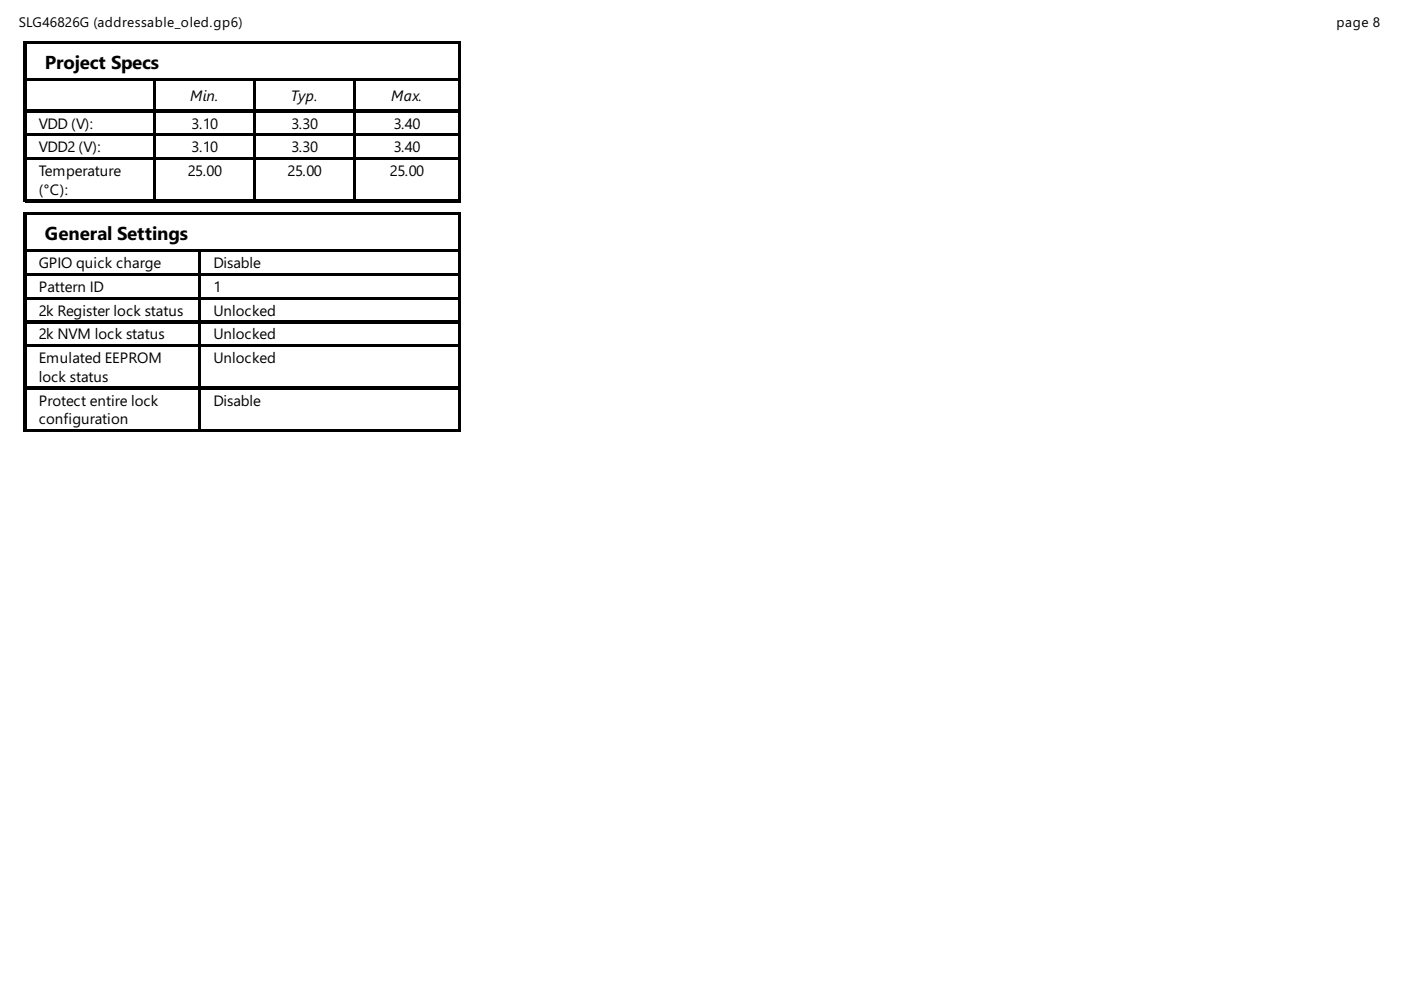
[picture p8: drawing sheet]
<svg xmlns="http://www.w3.org/2000/svg" width="297mm" height="210mm" viewBox="0 0 297 210" stroke-linecap="round" stroke-linejoin="round" font-family="sans-serif">
<defs><g id="words">
<g font-size="4">
<text x="9.5" y="14.6">Project Specs</text>
<text x="9.5" y="50.8">General Settings</text>
</g>
<g font-size="3.2">
<text x="40.3" y="21.4">Min.</text>
<text x="61.6" y="21.4">Typ.</text>
<text x="82.9" y="21.4">Max.</text>
<text x="8.2" y="27.3">VDD (V):</text>
<text x="40.6" y="27.3">3.10</text>
<text x="61.8" y="27.3">3.30</text>
<text x="83.5" y="27.3">3.40</text>
<text x="8.2" y="32.3">VDD2 (V):</text>
<text x="40.6" y="32.3">3.10</text>
<text x="61.8" y="32.3">3.30</text>
<text x="83.5" y="32.3">3.40</text>
<text x="8.2" y="37.3">Temperature</text>
<text x="8.2" y="41.3">(°C):</text>
<text x="39.8" y="37.3">25.00</text>
<text x="61" y="37.3">25.00</text>
<text x="82.7" y="37.3">25.00</text>
<text x="8.2" y="56.9">GPIO quick charge</text>
<text x="45.2" y="56.9">Disable</text>
<text x="8.2" y="61.9">Pattern ID</text>
<text x="45.2" y="61.9">1</text>
<text x="8.2" y="66.9">2k Register lock status</text>
<text x="8.2" y="72">2k NVM lock status</text>
<text x="45.2" y="66.9">Unlocked</text>
<text x="45.2" y="72">Unlocked</text>
<text x="8.2" y="77">Emulated EEPROM</text>
<text x="45.2" y="77">Unlocked</text>
<text x="8.2" y="81">lock status</text>
<text x="8.2" y="86">Protect entire lock</text>
<text x="8.2" y="90">configuration</text>
<text x="45.2" y="86">Disable</text>
</g>
<g font-size="2.9">
<text x="4" y="5.8">SLG46826G (addressable_oled.gp6)</text>
<text x="283.4" y="5.8">page 8</text>
</g>
</g></defs>
<g fill="none" stroke="#000" stroke-width=".26">
<path d="M5.2 8.7v34.2M5.3 8.9h92.3M5.4 9v33.6M5.6 9.1h91.8M5.6 16.8h91.8M5.6 17.1h27.2M32.7 17.2v6.1M32.9 16.9v25.7M33.1 17.1h20.9M53.8 17.2v6.1M54.1 16.9v25.7M54.2 17.1h20.9"/>
<path d="M75 17.2v6.1M75.3 16.9v25.7M75.4 17.1h22M97.2 9.3v7.4M97.2 17.2v6.1M97.5 9v33.6M5.6 23.4h27.2M5.6 23.7h27.2M5.6 28.4h27.2M5.6 28.7h27.2M5.6 33.5h27.2M5.6 33.7h27.2"/>
<path d="M32.7 23.8v4.5M32.7 28.8v4.5M32.7 33.9v8.4M33.1 23.4h20.9M33.1 23.7h20.9M33.1 28.4h20.9M33.1 28.7h20.9M33.1 33.5h20.9M33.1 33.7h20.9M53.8 23.8v4.5M53.8 28.8v4.5M53.8 33.9v8.4"/>
<path d="M54.2 23.4h20.9M54.2 23.7h20.9M54.2 28.4h20.9M54.2 28.7h20.9M54.2 33.5h20.9M54.2 33.7h20.9M75 23.8v4.5M75 28.8v4.5M75 33.9v8.4M75.4 23.4h22M75.4 23.7h22M75.4 28.4h22"/>
<path d="M75.4 28.7h22M75.4 33.5h22M75.4 33.7h22M97.2 23.8v4.5M97.2 28.8v4.5M97.2 33.9v8.4M5.2 45v46.5M5.3 42.7h92.3M5.3 45.1h92.3M5.4 45.2v46.1M5.6 42.5h27.2M5.6 45.4h91.8"/>
<path d="M5.6 53h91.8M5.6 53.3h36.7M5.6 58.1h36.7M5.6 58.3h36.7M33.1 42.5h20.9M42.2 53.4v4.5M42.2 58.5v4.5M42.5 53.2v38.1M42.6 53.3h54.8M42.6 58.1h54.8M42.6 58.3h54.8M54.2 42.5h20.9"/>
<path d="M75.4 42.5h22M97.2 45.5v7.4M97.2 53.4v4.5M97.2 58.5v4.5M97.5 45.2v46.1M5.6 63.1h36.7M5.6 63.4h36.7M5.6 68.1h36.7M5.6 68.4h36.7M5.6 73.2h36.7M5.6 73.4h36.7M42.2 63.5v4.5"/>
<path d="M42.2 68.5v4.5M42.2 73.6v8.4M42.6 63.1h54.8M42.6 63.4h54.8M42.6 68.1h54.8M42.6 68.4h54.8M42.6 73.2h54.8M42.6 73.4h54.8M97.2 63.5v4.5M97.2 68.5v4.5M97.2 73.6v8.4M5.3 91.4h92.3"/>
<path d="M5.6 82.2h36.7M5.6 82.4h36.7M5.6 91.1h36.7M42.2 82.5v8.5M42.6 82.2h54.8M42.6 82.4h54.8M42.6 91.1h54.8M97.2 82.5v8.5"/>
</g>
<use href="#words"/>
</svg>
